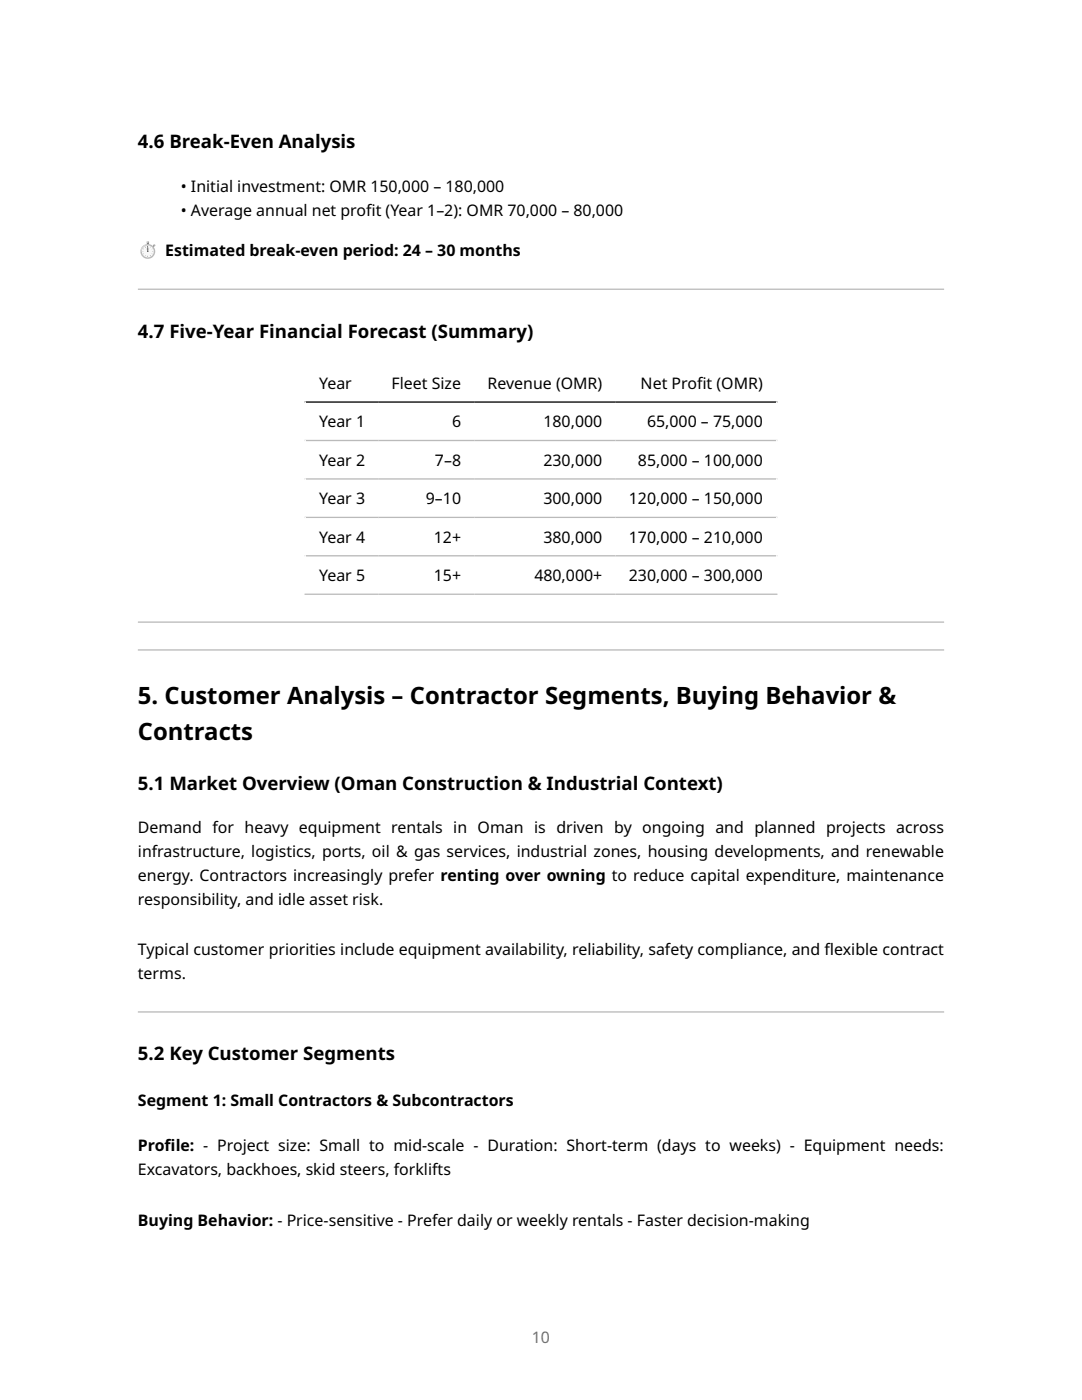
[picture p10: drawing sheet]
<svg xmlns="http://www.w3.org/2000/svg" width="216mm" height="279mm" viewBox="0 0 216 279" stroke-linecap="round" stroke-linejoin="round" font-family="sans-serif">
<defs><g id="words">
<g font-size="4.8">
<text x="27.5" y="140.6">5. Customer Analysis – Contractor Segments, Buying Behavior &amp;</text>
<text x="27.5" y="147.7">Contracts</text>
</g>
<g font-size="3.7">
<text x="27.5" y="29.6">4.6 Break-Even Analysis</text>
<text x="27.5" y="67.4">4.7 Five-Year Financial Forecast (Summary)</text>
<text x="27.5" y="157.6">5.1 Market Overview (Oman Construction &amp; Industrial Context)</text>
<text x="27.5" y="211.6">5.2 Key Customer Segments</text>
</g>
<g font-size="3.2">
<text x="36.1" y="38.3">• Initial investment: OMR 150,000 – 180,000</text>
<text x="36.1" y="43.1">• Average annual net prof</text>
<text x="73.1" y="43.1">it (Year 1–2): OMR 70,000 – 80,000</text>
<text x="27.5" y="51">⏱ Estimated break-even period: 24 – 30 months</text>
<text x="63.7" y="77.6">Year</text>
<text x="78.1" y="77.6">Fleet Size</text>
<text x="97.3" y="77.6">Revenue (OMR)</text>
<text x="127.8" y="77.6">Net Prof</text>
<text x="139.1" y="77.6">it (OMR)</text>
<text x="63.7" y="85.3">Year 1</text>
<text x="90.2" y="85.3">6</text>
<text x="108.4" y="85.3">180,000</text>
<text x="129.1" y="85.3">65,000 – 75,000</text>
<text x="63.7" y="93">Year 2</text>
<text x="86.8" y="93">7–8</text>
<text x="108.4" y="93">230,000</text>
<text x="127.3" y="93">85,000 – 100,000</text>
<text x="63.7" y="100.7">Year 3</text>
<text x="85" y="100.7">9–10</text>
<text x="108.4" y="100.7">300,000</text>
<text x="125.5" y="100.7">120,000 – 150,000</text>
<text x="63.7" y="108.3">Year 4</text>
<text x="86.6" y="108.3">12+</text>
<text x="108.4" y="108.3">380,000</text>
<text x="125.5" y="108.3">170,000 – 210,000</text>
<text x="63.7" y="116">Year 5</text>
<text x="86.6" y="116">15+</text>
<text x="106.6" y="116">480,000+</text>
<text x="125.5" y="116">230,000 – 300,000</text>
<text x="27.5" y="166.3">Demand for heavy equipment rentals in Oman is driven by ongoing and planned projects across</text>
<text x="27.5" y="171">infrastructure, logistics, ports, oil &amp; gas services, industrial zones, housing developments, and renewable</text>
<text x="27.5" y="175.8">energy. Contractors increasingly prefer renting over owning to reduce capital expenditure, maintenance</text>
<text x="27.5" y="180.6">responsibility, and idle asset risk.</text>
<text x="27.5" y="190.6">Typical customer priorities include equipment availability, reliability, safety compliance, and f</text>
<text x="164.5" y="190.6">lexible contract</text>
<text x="27.5" y="195.4">terms.</text>
<text x="27.5" y="220.8">Segment 1: Small Contractors &amp; Subcontractors</text>
<text x="27.5" y="229.8">Prof</text>
<text x="32.9" y="229.8">ile: - Project size: Small to mid-scale - Duration: Short-term (days to weeks) - Equipment needs:</text>
<text x="27.5" y="234.5">Excavators, backhoes, skid steers, forklifts</text>
<text x="27.5" y="244.6">Buying Behavior: - Price-sensitive - Prefer daily or weekly rentals - Faster decision-making</text>
</g>
<text font-size="3.2" fill="#6e6e6e" x="106.1" y="267.9">10</text>
</g></defs>
<path d="M27.5 57.9h160.9zM27.5 57.6h160.9v.3h-160.9z" fill-rule="evenodd" fill="#bbb"/>
<path d="M60.8 72.6h94.3M60.9 72.4v46.3M155 72.4v46.3" fill="none" stroke="#fff" stroke-width=".26"/>
<path d="M60.8 80.2h94.3" fill="none" stroke="#000" stroke-width=".26"/>
<path d="M60.8 87.9h94.3M60.8 95.6h94.3M60.8 103.3h94.3M60.8 110.9h94.3M60.8 118.6h94.3" fill="none" stroke="#bbb" stroke-width=".26"/>
<g fill="#bbb">
<path d="M27.5 124.3h160.9zM27.5 124h160.9v.3h-160.9z" fill-rule="evenodd"/>
<path d="M27.5 129.8h160.9zM27.5 129.6h160.9v.2h-160.9z" fill-rule="evenodd"/>
<path d="M27.5 202.1h160.9zM27.5 201.8h160.9v.3h-160.9z" fill-rule="evenodd"/>
</g>
<path d="M29.4 48.6h.2v.3h-.2z" fill="#607d8b"/>
<path d="M29.2 48.2h.5v.3h-.5z" fill="#b0bec5"/>
<path d="M29.2 48.5h.5z" fill="#607d8b"/>
<g fill="#fbe9e7">
<path d="M29.4 48.2v.2z"/>
<path d="M29.3 48.2v.3z"/>
</g>
<path d="M29.6 48.2v.2z" fill="#78909c"/>
<g fill="#607d8b">
<path d="M29.7 48.2v.3z"/>
<path d="M30.4 49.2l.2-.2 .2 .1-.2 .2z"/>
</g>
<path d="M30.6 48.9l.2-.2 .2 .3-.2 .2z" fill="#b0bec5"/>
<path d="M30.6 48.9l.3 .3z" fill="#607d8b"/>
<path d="M30.7 48.8h.1z" fill="#fbe9e7"/>
<circle cx="29.5" cy="50.2" r="1.48" fill="#b0bec5"/>
<circle cx="29.5" cy="50.2" r="1.19" fill="#fafafa"/>
<g fill="#b2947c">
<path d="M29.5 49.1v.2z"/>
<path d="M29.5 51.1v.2z"/>
<path d="M30.4 50.2h.2z"/>
<path d="M28.4 50.2h.2z"/>
<path d="M28.9 49.2l.2 .2z"/>
<path d="M29.9 50.9l.1 .2z"/>
<path d="M28.6 49.6l.1 .1z"/>
<path d="M30.3 50.6l.1 .1z"/>
<path d="M30 49.3v.1z"/>
<path d="M29 51v.1z"/>
<path d="M30.3 49.7h.1z"/>
<path d="M28.6 50.7h.1z"/>
</g>
<circle cx="29.5" cy="49.7" r=".28" fill="#82aec0"/>
<g fill="#563428">
<path d="M29.5 49.1l.1 1.1h-.2z"/>
<circle cx="29.5" cy="50.2" r=".12"/>
</g>
<path d="M28.4 49.3l.5-.4 .4-.1a1.86 1.86 0 0 0-1.2 1.5v-.5z" fill="#eceff1"/>
<use href="#words"/>
</svg>
